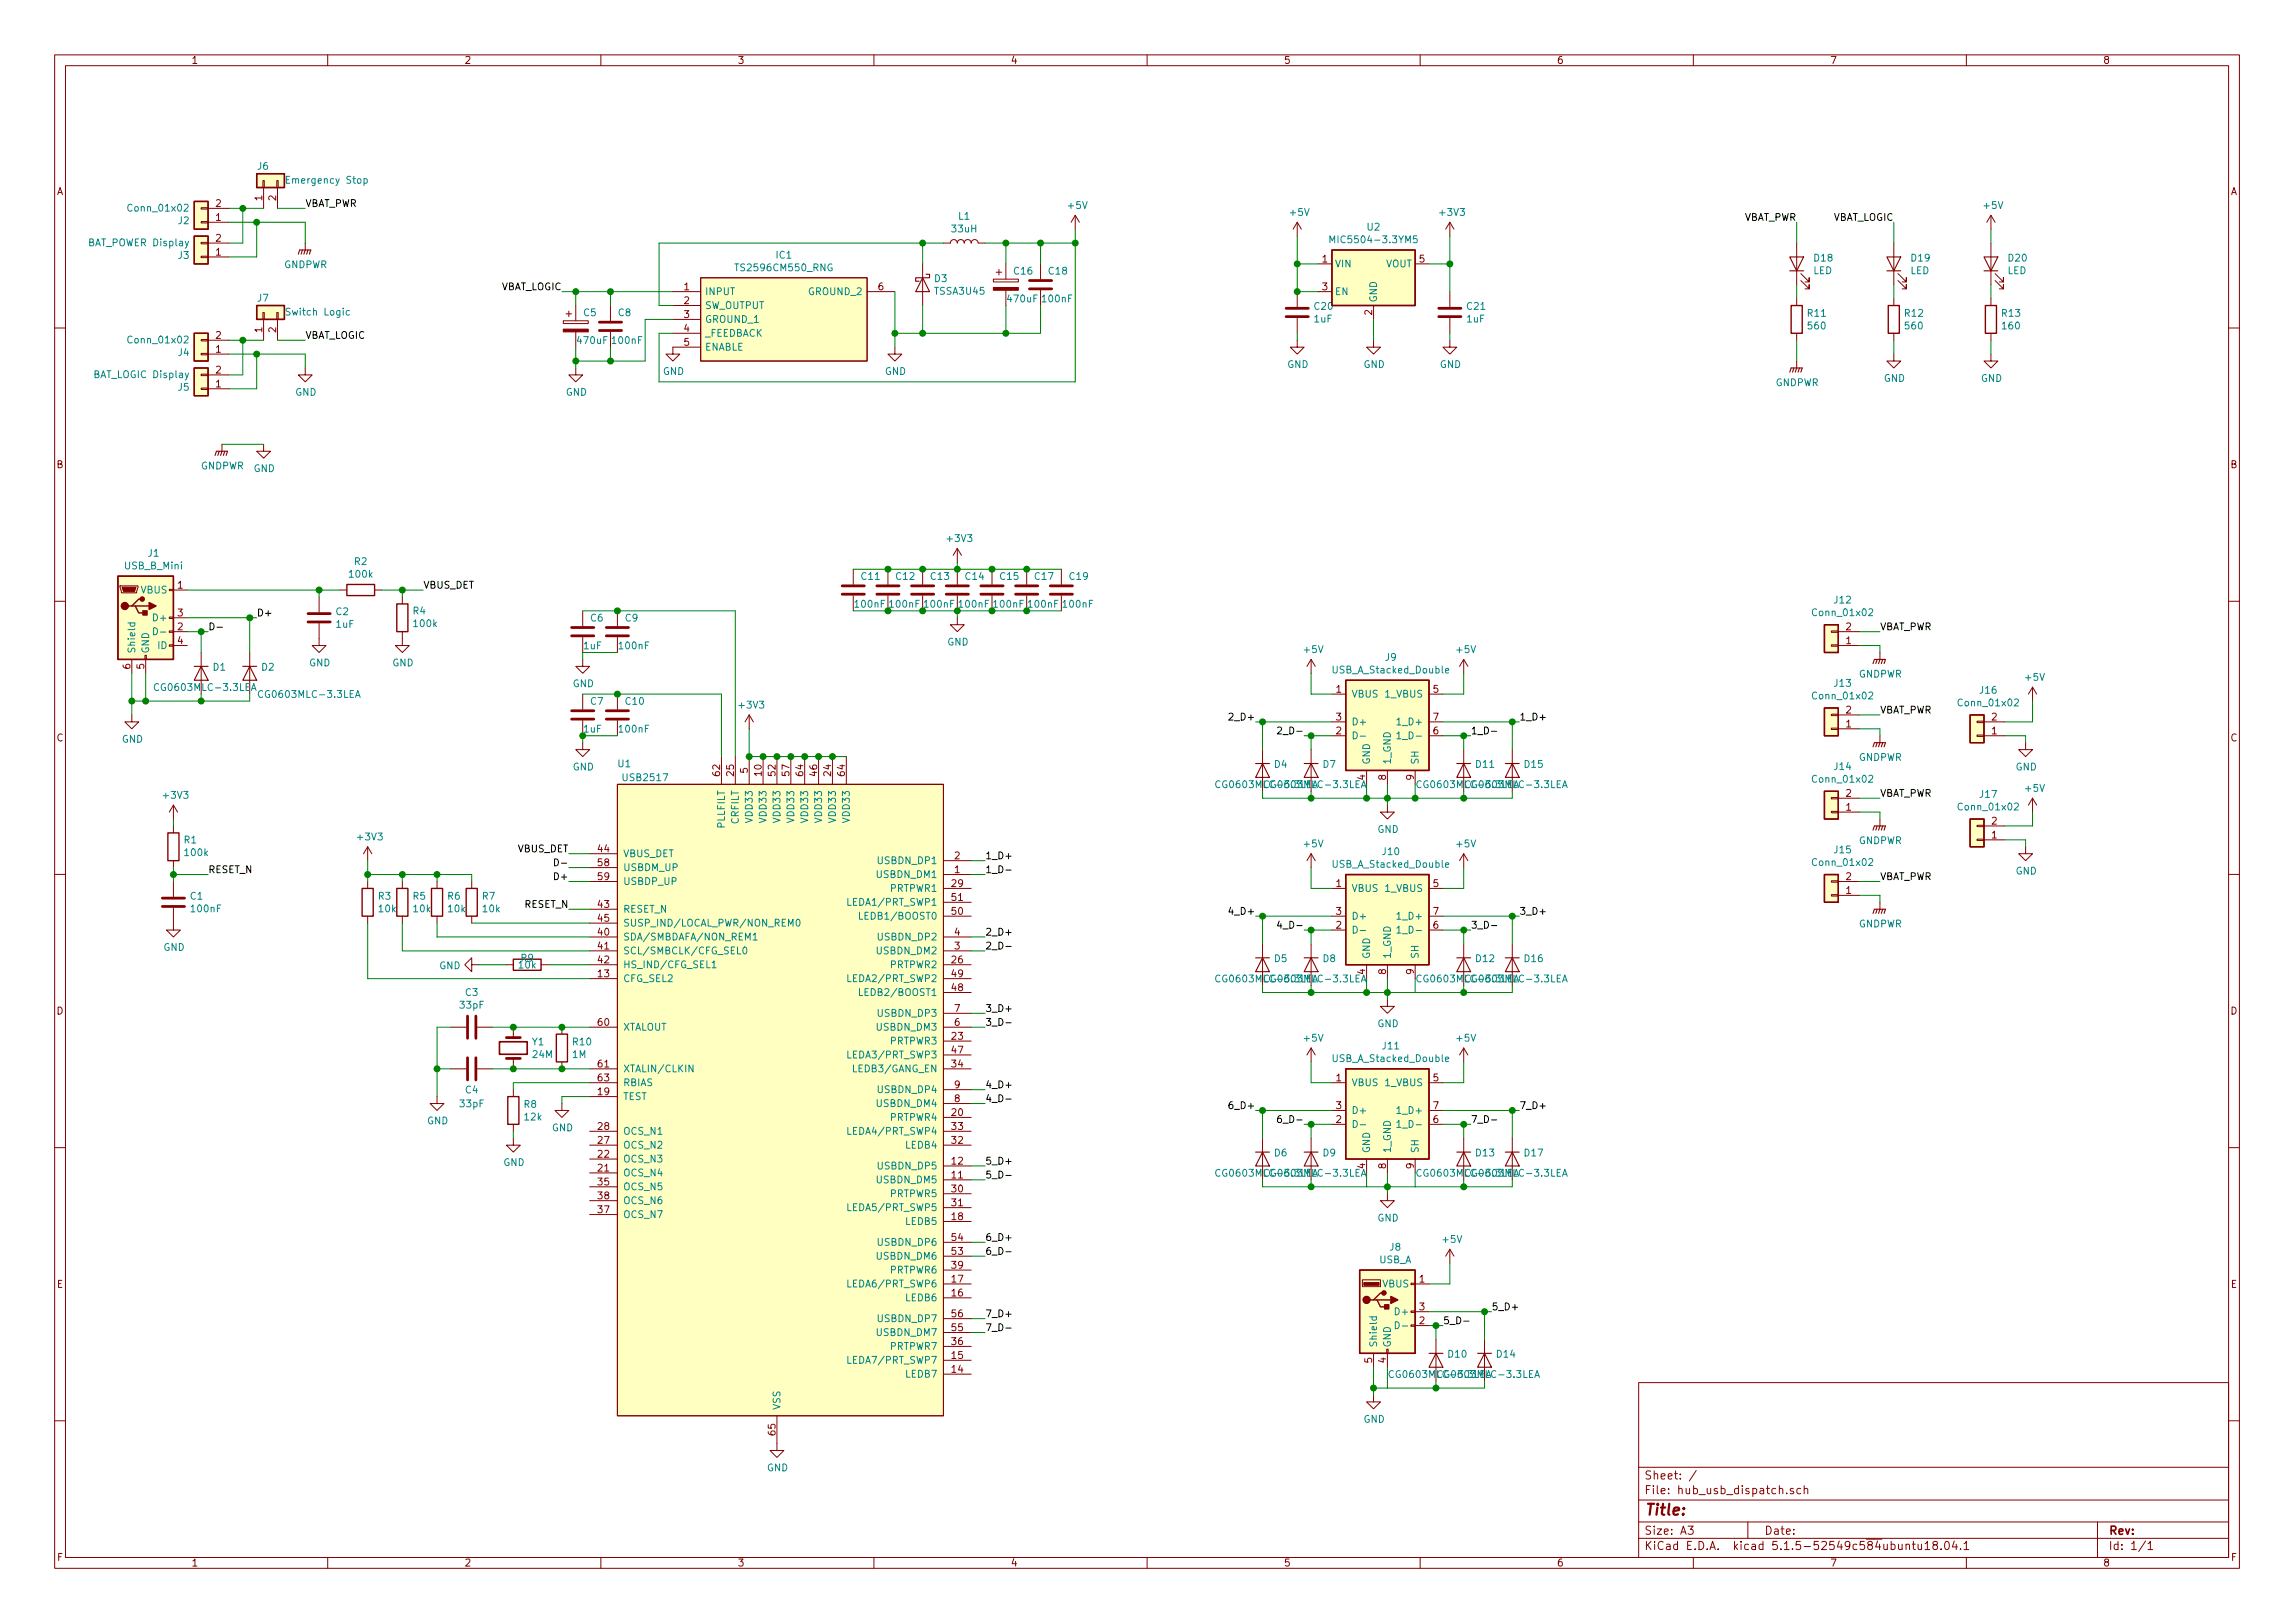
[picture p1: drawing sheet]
<svg xmlns="http://www.w3.org/2000/svg" width="420mm" height="297mm" viewBox="0 0 420 297" stroke-linecap="round" stroke-linejoin="round" font-family="sans-serif">
<defs><g id="words">
<text font-size="2.8" fill="#840000" x="301" y="277.3">Title:</text>
<g font-size="2.1" fill="#840000">
<text x="301" y="273.5">File: hub_usb_dispatch.sch</text>
<text x="301" y="270.8">Sheet: /</text>
<text x="301" y="280.9">Size: A3</text>
<text x="323" y="280.9">Date:</text>
<text x="386" y="280.9">Rev:</text>
<text x="301" y="283.7">KiCad E.D.A. kicad 5.1.5-52549c584ubuntu18.04.1</text>
<text x="386" y="283.7">Id: 1/1</text>
</g>
<g font-size="1.8" fill="#840000">
<text x="35" y="11.7">1</text>
<text x="85" y="11.7">2</text>
<text x="135" y="11.7">3</text>
<text x="185" y="11.7">4</text>
<text x="235" y="11.7">5</text>
<text x="285" y="11.7">6</text>
<text x="335" y="11.7">7</text>
<text x="385" y="11.7">8</text>
<text x="10.4" y="35.7">A</text>
<text x="408.4" y="35.7">A</text>
<text x="39.5" y="40.4">1</text>
<text x="39.5" y="37.9">2</text>
<text x="48" y="36.7" transform="rotate(-90 48 36.7)">1</text>
<text x="50.5" y="36.7" transform="rotate(-90 50.5 36.7)">2</text>
<text x="39.5" y="46.8">1</text>
<text x="39.5" y="44.2">2</text>
<text x="125.2" y="53.1">1</text>
<text x="160.8" y="53.1">6</text>
<text x="242.1" y="48">1</text>
<text x="242.1" y="53.1">3</text>
<text x="259.9" y="48">5</text>
<text x="125.2" y="55.7">2</text>
<text x="125.2" y="58.2">3</text>
<text x="251.2" y="57.7" transform="rotate(-90 251.2 57.7)">2</text>
<text x="39.5" y="64.6">1</text>
<text x="39.5" y="62">2</text>
<text x="48" y="60.8" transform="rotate(-90 48 60.8)">1</text>
<text x="50.5" y="60.8" transform="rotate(-90 50.5 60.8)">2</text>
<text x="125.2" y="60.7">4</text>
<text x="125.2" y="63.3">5</text>
<text x="39.5" y="70.9">1</text>
<text x="39.5" y="68.4">2</text>
<text x="10.4" y="85.7">B</text>
<text x="408.4" y="85.7">B</text>
<text x="32.5" y="107.7">1</text>
<text x="32.5" y="112.8">3</text>
<text x="32.5" y="115.4">2</text>
<text x="32.5" y="117.9">4</text>
<text x="338" y="117.9">1</text>
<text x="338" y="115.4">2</text>
<text x="23.9" y="122.4" transform="rotate(-90 23.9 122.4)">6</text>
<text x="26.4" y="122.4" transform="rotate(-90 26.4 122.4)">5</text>
<text x="244.6" y="126.8">1</text>
<text x="244.6" y="131.9">3</text>
<text x="262.4" y="126.8">5</text>
<text x="262.4" y="131.9">7</text>
<text x="338" y="130.6">2</text>
<text x="364.6" y="131.9">2</text>
<text x="10.4" y="135.7">C</text>
<text x="244.6" y="134.4">2</text>
<text x="262.4" y="134.4">6</text>
<text x="338" y="133.1">1</text>
<text x="364.6" y="134.4">1</text>
<text x="408.4" y="135.7">C</text>
<text x="131.8" y="142" transform="rotate(-90 131.8 142)">62</text>
<text x="134.4" y="142" transform="rotate(-90 134.4 142)">25</text>
<text x="136.9" y="141.5" transform="rotate(-90 136.9 141.5)">5</text>
<text x="139.4" y="142" transform="rotate(-90 139.4 142)">10</text>
<text x="142" y="142" transform="rotate(-90 142 142)">52</text>
<text x="144.5" y="142" transform="rotate(-90 144.5 142)">57</text>
<text x="147.1" y="142" transform="rotate(-90 147.1 142)">64</text>
<text x="149.6" y="142" transform="rotate(-90 149.6 142)">46</text>
<text x="152.1" y="142" transform="rotate(-90 152.1 142)">24</text>
<text x="154.7" y="142" transform="rotate(-90 154.7 142)">64</text>
<text x="249.9" y="142.8" transform="rotate(-90 249.9 142.8)">4</text>
<text x="253.7" y="142.8" transform="rotate(-90 253.7 142.8)">8</text>
<text x="258.8" y="142.8" transform="rotate(-90 258.8 142.8)">9</text>
<text x="338" y="148.4">1</text>
<text x="338" y="145.8">2</text>
<text x="109.5" y="156">44</text>
<text x="364.6" y="153.5">1</text>
<text x="364.6" y="150.9">2</text>
<text x="109.5" y="158.5">58</text>
<text x="109.5" y="161.1">59</text>
<text x="174.8" y="159.8">1</text>
<text x="174.8" y="157.3">2</text>
<text x="338" y="161.1">2</text>
<text x="109.5" y="166.2">43</text>
<text x="174.3" y="162.3">29</text>
<text x="174.3" y="167.4">50</text>
<text x="174.3" y="164.9">51</text>
<text x="244.6" y="162.3">1</text>
<text x="244.6" y="167.4">3</text>
<text x="262.4" y="162.3">5</text>
<text x="262.4" y="167.4">7</text>
<text x="338" y="163.6">1</text>
<text x="109.5" y="171.2">40</text>
<text x="109.5" y="173.8">41</text>
<text x="109.5" y="168.7">45</text>
<text x="174.8" y="173.8">3</text>
<text x="174.8" y="171.2">4</text>
<text x="244.6" y="170">2</text>
<text x="262.4" y="170">6</text>
<text x="109.5" y="178.9">13</text>
<text x="109.5" y="176.3">42</text>
<text x="174.3" y="176.3">26</text>
<text x="174.3" y="178.9">49</text>
<text x="249.9" y="178.3" transform="rotate(-90 249.9 178.3)">4</text>
<text x="253.7" y="178.3" transform="rotate(-90 253.7 178.3)">8</text>
<text x="258.8" y="178.3" transform="rotate(-90 258.8 178.3)">9</text>
<text x="10.4" y="185.7">D</text>
<text x="174.3" y="181.4">48</text>
<text x="174.8" y="185.2">7</text>
<text x="408.4" y="185.7">D</text>
<text x="109.5" y="187.7">60</text>
<text x="174.3" y="190.3">23</text>
<text x="174.8" y="187.7">6</text>
<text x="109.5" y="195.4">61</text>
<text x="109.5" y="197.9">63</text>
<text x="174.3" y="195.4">34</text>
<text x="174.3" y="192.8">47</text>
<text x="244.6" y="197.9">1</text>
<text x="262.4" y="197.9">5</text>
<text x="109.5" y="200.4">19</text>
<text x="174.8" y="201.7">8</text>
<text x="174.8" y="199.2">9</text>
<text x="244.6" y="203">3</text>
<text x="262.4" y="203">7</text>
<text x="109.5" y="209.3">27</text>
<text x="109.5" y="206.8">28</text>
<text x="174.3" y="204.3">20</text>
<text x="174.3" y="209.3">32</text>
<text x="174.3" y="206.8">33</text>
<text x="244.6" y="205.5">2</text>
<text x="262.4" y="205.5">6</text>
<text x="109.5" y="214.4">21</text>
<text x="109.5" y="211.9">22</text>
<text x="174.3" y="215.7">11</text>
<text x="174.3" y="213.1">12</text>
<text x="249.9" y="213.9" transform="rotate(-90 249.9 213.9)">4</text>
<text x="253.7" y="213.9" transform="rotate(-90 253.7 213.9)">8</text>
<text x="258.8" y="213.9" transform="rotate(-90 258.8 213.9)">9</text>
<text x="109.5" y="217">35</text>
<text x="109.5" y="219.5">38</text>
<text x="174.3" y="218.2">30</text>
<text x="174.3" y="220.8">31</text>
<text x="109.5" y="222">37</text>
<text x="174.3" y="223.3">18</text>
<text x="174.3" y="227.1">54</text>
<text x="174.3" y="232.2">39</text>
<text x="174.3" y="229.7">53</text>
<text x="10.4" y="235.7">E</text>
<text x="174.3" y="237.3">16</text>
<text x="174.3" y="234.7">17</text>
<text x="259.9" y="234.7">1</text>
<text x="259.9" y="239.8">3</text>
<text x="408.4" y="235.7">E</text>
<text x="174.3" y="243.6">55</text>
<text x="174.3" y="241.1">56</text>
<text x="259.9" y="242.4">2</text>
<text x="174.3" y="251.2">14</text>
<text x="174.3" y="248.7">15</text>
<text x="174.3" y="246.2">36</text>
<text x="251.2" y="249.4" transform="rotate(-90 251.2 249.4)">5</text>
<text x="253.7" y="249.4" transform="rotate(-90 253.7 249.4)">4</text>
<text x="142" y="262.6" transform="rotate(-90 142 262.6)">65</text>
<text x="10.5" y="285.7">F</text>
<text x="35" y="286.7">1</text>
<text x="85" y="286.7">2</text>
<text x="135" y="286.7">3</text>
<text x="185" y="286.7">4</text>
<text x="235" y="286.7">5</text>
<text x="285" y="286.7">6</text>
<text x="335" y="286.7">7</text>
<text x="385" y="286.7">8</text>
<text x="408.5" y="285.7">F</text>
</g>
<g font-size="1.8" fill="#008484">
<text x="47.2" y="31.1">J6</text>
<text x="52.8" y="33.6">Emergency Stop</text>
<text x="23.7" y="38.7">Conn_01x02</text>
<text x="32.7" y="41">J2</text>
<text x="175.5" y="40.2">L1</text>
<text x="195.6" y="38.2">+5V</text>
<text x="236.3" y="39.5">+5V</text>
<text x="263.7" y="39.5">+3V3</text>
<text x="363.3" y="38.2">+5V</text>
<text x="16.4" y="45.1">BAT_POWER Display</text>
<text x="32.7" y="47.4">J3</text>
<text x="142.1" y="47.3">IC1</text>
<text x="174.3" y="42.5">33uH</text>
<text x="244.5" y="44.5">MIC5504-3.3YM5</text>
<text x="250.3" y="42.2">U2</text>
<text x="332.2" y="47.9">D18</text>
<text x="350" y="47.9">D19</text>
<text x="367.7" y="47.9">D20</text>
<text x="52" y="49.1">GNDPWR</text>
<text x="135.1" y="49.6">TS2596CM550_RNG</text>
<text x="171.1" y="51.6">D3</text>
<text x="171.2" y="53.9">TSSA3U45</text>
<text x="185.7" y="50.3">C16</text>
<text x="192" y="50.3">C18</text>
<text x="244.3" y="48.9">VIN</text>
<text x="253.7" y="48.9">VOUT</text>
<text x="332" y="50.2">LED</text>
<text x="349.7" y="50.2">LED</text>
<text x="367.5" y="50.2">LED</text>
<text x="47.2" y="55.2">J7</text>
<text x="52.7" y="57.7">Switch Logic</text>
<text x="106.9" y="57.9">C5</text>
<text x="113.2" y="57.9">C8</text>
<text x="129" y="54">INPUT</text>
<text x="129" y="56.6">SW_OUTPUT</text>
<text x="129" y="59.1">GROUND_1</text>
<text x="148.2" y="54">GROUND_2</text>
<text x="184.6" y="55.3">470uF</text>
<text x="191" y="55.3">100nF</text>
<text x="240.6" y="59">1uF</text>
<text x="240.7" y="56.7">C20</text>
<text x="244.3" y="54">EN</text>
<text x="252.1" y="55.4" transform="rotate(-90 252.1 55.4)">GND</text>
<text x="268.6" y="59">1uF</text>
<text x="268.6" y="56.7">C21</text>
<text x="331" y="58">R11</text>
<text x="348.8" y="58">R12</text>
<text x="366.5" y="58">R13</text>
<text x="23.7" y="62.9">Conn_01x02</text>
<text x="32.7" y="65.2">J4</text>
<text x="105.9" y="63">470uF</text>
<text x="112.2" y="63">100nF</text>
<text x="129" y="61.6">_FEEDBACK</text>
<text x="129" y="64.2">ENABLE</text>
<text x="331.1" y="60.3">560</text>
<text x="348.9" y="60.3">560</text>
<text x="366.7" y="60.3">160</text>
<text x="17.4" y="69.2">BAT_LOGIC Display</text>
<text x="32.7" y="71.5">J5</text>
<text x="121.4" y="68.6">GND</text>
<text x="162" y="68.6">GND</text>
<text x="235.7" y="67.3">GND</text>
<text x="249.6" y="67.3">GND</text>
<text x="263.6" y="67.3">GND</text>
<text x="325" y="70.7">GNDPWR</text>
<text x="344.9" y="69.9">GND</text>
<text x="362.7" y="69.9">GND</text>
<text x="54.1" y="72.4">GND</text>
<text x="103.6" y="72.4">GND</text>
<text x="36.7" y="85.9">GNDPWR</text>
<text x="46.4" y="86.4">GND</text>
<text x="27.2" y="101.9">J1</text>
<text x="173.6" y="99.2">+3V3</text>
<text x="22.9" y="104.2">USB_B_Mini</text>
<text x="64.1" y="105.7">100k</text>
<text x="64.9" y="103.4">R2</text>
<text x="157.8" y="106.1">C11</text>
<text x="164.1" y="106.1">C12</text>
<text x="170.5" y="106.1">C13</text>
<text x="176.8" y="106.1">C14</text>
<text x="183.2" y="106.1">C15</text>
<text x="189.5" y="106.1">C17</text>
<text x="195.9" y="106.1">C19</text>
<text x="25.8" y="108.6">VBUS</text>
<text x="28.4" y="113.7">D+</text>
<text x="61.5" y="112.6">C2</text>
<text x="75.6" y="112.5">R4</text>
<text x="108.2" y="113.8">C6</text>
<text x="114.5" y="113.8">C9</text>
<text x="156.7" y="111.2">100nF</text>
<text x="163" y="111.2">100nF</text>
<text x="169.4" y="111.2">100nF</text>
<text x="175.7" y="111.2">100nF</text>
<text x="182.1" y="111.2">100nF</text>
<text x="188.4" y="111.2">100nF</text>
<text x="194.8" y="111.2">100nF</text>
<text x="332.1" y="112.8">Conn_01x02</text>
<text x="335.9" y="110.5">J12</text>
<text x="24.8" y="119.7" transform="rotate(-90 24.8 119.7)">Shield</text>
<text x="27.3" y="119.7" transform="rotate(-90 27.3 119.7)">GND</text>
<text x="29" y="118.8">ID</text>
<text x="61.6" y="114.9">1uF</text>
<text x="75.9" y="114.8">100k</text>
<text x="106.9" y="118.8">1uF</text>
<text x="113.5" y="118.8">100nF</text>
<text x="173.4" y="118.1">GND</text>
<text x="238.8" y="119.5">+5V</text>
<text x="266.8" y="119.5">+5V</text>
<text x="39" y="122.7">D1</text>
<text x="47.9" y="122.7">D2</text>
<text x="56.6" y="122">GND</text>
<text x="71.8" y="122">GND</text>
<text x="104.9" y="125.8">GND</text>
<text x="244.3" y="123.3">USB_A_Stacked_Double</text>
<text x="253.7" y="120.9">J9</text>
<text x="335.9" y="125.7">J13</text>
<text x="340.3" y="124">GNDPWR</text>
<text x="370.9" y="124.6">+5V</text>
<text x="29" y="126.5">CG0603MLC-3.3LEA</text>
<text x="48.1" y="127.7">CG0603MLC-3.3LEA</text>
<text x="108.2" y="129">C7</text>
<text x="114.6" y="129">C10</text>
<text x="135.5" y="129.7">+3V3</text>
<text x="247.4" y="127.7">VBUS</text>
<text x="253.7" y="127.7">1_VBUS</text>
<text x="332.1" y="128">Conn_01x02</text>
<text x="358.8" y="129.3">Conn_01x02</text>
<text x="362.5" y="127">J16</text>
<text x="22.3" y="135.9">GND</text>
<text x="106.9" y="134.1">1uF</text>
<text x="113.5" y="134.1">100nF</text>
<text x="247.4" y="132.8">D+</text>
<text x="256.3" y="132.8">1_D+</text>
<text x="256.8" y="135.3">1_D-</text>
<text x="104.9" y="141">GND</text>
<text x="113.2" y="140.4">U1</text>
<text x="114.3" y="143">USB2517</text>
<text x="233.3" y="140.5">D4</text>
<text x="242.2" y="140.5">D7</text>
<text x="250.8" y="140" transform="rotate(-90 250.8 140)">GND</text>
<text x="254.6" y="140" transform="rotate(-90 254.6 140)">1_GND</text>
<text x="259.7" y="140" transform="rotate(-90 259.7 140)">SH</text>
<text x="270.3" y="140.5">D11</text>
<text x="279.1" y="140.5">D15</text>
<text x="332.1" y="143.2">Conn_01x02</text>
<text x="335.9" y="140.9">J14</text>
<text x="340.3" y="139.3">GNDPWR</text>
<text x="369" y="141">GND</text>
<text x="30" y="146.2">+3V3</text>
<text x="223.3" y="144.2">CG0603MLC-3.3LEA</text>
<text x="232.2" y="144.2">CG0603MLC-3.3LEA</text>
<text x="260.2" y="144.2">CG0603MLC-3.3LEA</text>
<text x="269.1" y="144.2">CG0603MLC-3.3LEA</text>
<text x="358.8" y="148.3">Conn_01x02</text>
<text x="362.5" y="146">J17</text>
<text x="370.9" y="144.9">+5V</text>
<text x="33.7" y="154.4">R1</text>
<text x="65.6" y="153.8">+3V3</text>
<text x="132.7" y="151.6" transform="rotate(-90 132.7 151.6)">PLLFILT</text>
<text x="135.3" y="150.9" transform="rotate(-90 135.3 150.9)">CRFILT</text>
<text x="137.8" y="150.3" transform="rotate(-90 137.8 150.3)">VDD33</text>
<text x="140.3" y="150.3" transform="rotate(-90 140.3 150.3)">VDD33</text>
<text x="142.9" y="150.3" transform="rotate(-90 142.9 150.3)">VDD33</text>
<text x="145.4" y="150.3" transform="rotate(-90 145.4 150.3)">VDD33</text>
<text x="148" y="150.3" transform="rotate(-90 148 150.3)">VDD33</text>
<text x="150.5" y="150.3" transform="rotate(-90 150.5 150.3)">VDD33</text>
<text x="153" y="150.3" transform="rotate(-90 153 150.3)">VDD33</text>
<text x="155.6" y="150.3" transform="rotate(-90 155.6 150.3)">VDD33</text>
<text x="238.8" y="155.1">+5V</text>
<text x="252.2" y="152.4">GND</text>
<text x="266.8" y="155.1">+5V</text>
<text x="340.3" y="154.5">GNDPWR</text>
<text x="34" y="156.7">100k</text>
<text x="114" y="156.9">VBUS_DET</text>
<text x="114" y="159.4">USBDM_UP</text>
<text x="114" y="162">USBDP_UP</text>
<text x="160.7" y="160.7">USBDN_DM1</text>
<text x="161" y="158.2">USBDN_DP1</text>
<text x="244.3" y="158.8">USB_A_Stacked_Double</text>
<text x="253.2" y="156.5">J10</text>
<text x="332.1" y="158.5">Conn_01x02</text>
<text x="335.9" y="156.2">J15</text>
<text x="369" y="160.1">GND</text>
<text x="34.9" y="164.7">C1</text>
<text x="35.1" y="167">100nF</text>
<text x="69.3" y="164.7">R3</text>
<text x="69.4" y="167">10k</text>
<text x="75.6" y="164.7">R5</text>
<text x="75.8" y="167">10k</text>
<text x="82" y="164.7">R6</text>
<text x="82.1" y="167">10k</text>
<text x="88.3" y="164.7">R7</text>
<text x="88.5" y="167">10k</text>
<text x="114" y="167">RESET_N</text>
<text x="155.9" y="165.8">LEDA1/PRT_SWP1</text>
<text x="163.1" y="163.2">PRTPWR1</text>
<text x="247.4" y="163.2">VBUS</text>
<text x="253.7" y="163.2">1_VBUS</text>
<text x="114" y="172.1">SDA/SMBDAFA/NON_REM1</text>
<text x="114" y="169.6">SUSP_IND/LOCAL_PWR/NON_REM0</text>
<text x="158.1" y="168.3">LEDB1/BOOST0</text>
<text x="161" y="172.1">USBDN_DP2</text>
<text x="247.4" y="168.3">D+</text>
<text x="256.3" y="168.3">1_D+</text>
<text x="256.8" y="170.9">1_D-</text>
<text x="340.3" y="169.7">GNDPWR</text>
<text x="29.9" y="174">GND</text>
<text x="80.4" y="177.4">GND</text>
<text x="95" y="177.3">10k</text>
<text x="95.4" y="176">R9</text>
<text x="114" y="179.7">CFG_SEL2</text>
<text x="114" y="174.7">SCL/SMBCLK/CFG_SEL0</text>
<text x="114" y="177.2">HS_IND/CFG_SEL1</text>
<text x="155.9" y="179.7">LEDA2/PRT_SWP2</text>
<text x="160.7" y="174.7">USBDN_DM2</text>
<text x="163.1" y="177.2">PRTPWR2</text>
<text x="223.3" y="179.8">CG0603MLC-3.3LEA</text>
<text x="232.2" y="179.8">CG0603MLC-3.3LEA</text>
<text x="233.3" y="176.1">D5</text>
<text x="242.2" y="176.1">D8</text>
<text x="250.8" y="175.6" transform="rotate(-90 250.8 175.6)">GND</text>
<text x="254.6" y="175.6" transform="rotate(-90 254.6 175.6)">1_GND</text>
<text x="259.7" y="175.6" transform="rotate(-90 259.7 175.6)">SH</text>
<text x="260.2" y="179.8">CG0603MLC-3.3LEA</text>
<text x="269.1" y="179.8">CG0603MLC-3.3LEA</text>
<text x="270.3" y="176.1">D12</text>
<text x="279.1" y="176.1">D16</text>
<text x="84.3" y="184.6">33pF</text>
<text x="85.2" y="182.3">C3</text>
<text x="158.1" y="182.3">LEDB2/BOOST1</text>
<text x="97.5" y="191.3">Y1</text>
<text x="104.9" y="191.3">R10</text>
<text x="114" y="188.6">XTALOUT</text>
<text x="160.7" y="188.6">USBDN_DM3</text>
<text x="161" y="186.1">USBDN_DP3</text>
<text x="163.1" y="191.2">PRTPWR3</text>
<text x="238.8" y="190.6">+5V</text>
<text x="252.2" y="188">GND</text>
<text x="266.8" y="190.6">+5V</text>
<text x="97.6" y="193.6">24M</text>
<text x="104.8" y="193.6">1M</text>
<text x="114" y="196.3">XTALIN/CLKIN</text>
<text x="155.9" y="193.7">LEDA3/PRT_SWP3</text>
<text x="156.7" y="196.3">LEDB3/GANG_EN</text>
<text x="244.3" y="194.4">USB_A_Stacked_Double</text>
<text x="253.2" y="192.1">J11</text>
<text x="84.3" y="202.7">33pF</text>
<text x="85.2" y="200.1">C4</text>
<text x="96" y="202.8">R8</text>
<text x="114" y="201.3">TEST</text>
<text x="114" y="198.8">RBIAS</text>
<text x="160.7" y="202.6">USBDN_DM4</text>
<text x="161" y="200.1">USBDN_DP4</text>
<text x="247.4" y="198.8">VBUS</text>
<text x="247.4" y="203.9">D+</text>
<text x="253.7" y="198.8">1_VBUS</text>
<text x="256.3" y="203.9">1_D+</text>
<text x="78.2" y="205.8">GND</text>
<text x="96.1" y="205.1">12k</text>
<text x="101" y="207">GND</text>
<text x="114" y="207.7">OCS_N1</text>
<text x="155.9" y="207.7">LEDA4/PRT_SWP4</text>
<text x="163.1" y="205.1">PRTPWR4</text>
<text x="256.8" y="206.4">1_D-</text>
<text x="92.2" y="213.4">GND</text>
<text x="114" y="215.3">OCS_N4</text>
<text x="114" y="212.8">OCS_N3</text>
<text x="114" y="210.2">OCS_N2</text>
<text x="161" y="214">USBDN_DP5</text>
<text x="165.9" y="210.2">LEDB4</text>
<text x="223.3" y="215.4">CG0603MLC-3.3LEA</text>
<text x="232.2" y="215.4">CG0603MLC-3.3LEA</text>
<text x="233.3" y="211.6">D6</text>
<text x="242.2" y="211.6">D9</text>
<text x="250.8" y="211.1" transform="rotate(-90 250.8 211.1)">GND</text>
<text x="254.6" y="211.1" transform="rotate(-90 254.6 211.1)">1_GND</text>
<text x="259.7" y="211.1" transform="rotate(-90 259.7 211.1)">SH</text>
<text x="260.2" y="215.4">CG0603MLC-3.3LEA</text>
<text x="269.1" y="215.4">CG0603MLC-3.3LEA</text>
<text x="270.3" y="211.6">D13</text>
<text x="279.1" y="211.6">D17</text>
<text x="114" y="217.8">OCS_N5</text>
<text x="114" y="220.4">OCS_N6</text>
<text x="155.9" y="221.7">LEDA5/PRT_SWP5</text>
<text x="160.7" y="216.6">USBDN_DM5</text>
<text x="163.1" y="219.1">PRTPWR5</text>
<text x="114" y="222.9">OCS_N7</text>
<text x="165.9" y="224.2">LEDB5</text>
<text x="252.2" y="223.6">GND</text>
<text x="264.2" y="227.5">+5V</text>
<text x="160.7" y="230.5">USBDN_DM6</text>
<text x="161" y="228">USBDN_DP6</text>
<text x="163.1" y="233.1">PRTPWR6</text>
<text x="252.5" y="231.2">USB_A</text>
<text x="254.5" y="228.9">J8</text>
<text x="155.9" y="235.6">LEDA6/PRT_SWP6</text>
<text x="165.9" y="238.2">LEDB6</text>
<text x="253.2" y="235.6">VBUS</text>
<text x="160.7" y="244.5">USBDN_DM7</text>
<text x="161" y="242">USBDN_DP7</text>
<text x="255.8" y="240.7">D+</text>
<text x="155.9" y="249.6">LEDA7/PRT_SWP7</text>
<text x="163.1" y="247.1">PRTPWR7</text>
<text x="252.1" y="246.7" transform="rotate(-90 252.1 246.7)">Shield</text>
<text x="254.6" y="246.7" transform="rotate(-90 254.6 246.7)">GND</text>
<text x="265.2" y="248.5">D10</text>
<text x="274.1" y="248.5">D14</text>
<text x="165.9" y="252.1">LEDB7</text>
<text x="255.1" y="252.2">CG0603MLC-3.3LEA</text>
<text x="264" y="252.2">CG0603MLC-3.3LEA</text>
<text x="142.9" y="258.1" transform="rotate(-90 142.9 258.1)">VSS</text>
<text x="249.6" y="260.4">GND</text>
<text x="140.4" y="269.3">GND</text>
</g>
<g font-size="1.8">
<text x="55.9" y="37.9">VBAT_PWR</text>
<text x="319" y="40.4">VBAT_PWR</text>
<text x="335.3" y="40.4">VBAT_LOGIC</text>
<text x="91.5" y="53.1">VBAT_LOGIC</text>
<text x="55.9" y="62">VBAT_LOGIC</text>
<text x="77.5" y="107.7">VBUS_DET</text>
<text x="47" y="112.8">D+</text>
<text x="344.2" y="115.4">VBAT_PWR</text>
<text x="225.6" y="131.9">2_D+</text>
<text x="278.1" y="131.9">1_D+</text>
<text x="344.2" y="130.6">VBAT_PWR</text>
<text x="234.9" y="134.4">2_D-</text>
<text x="269.2" y="134.4">1_D-</text>
<text x="344.2" y="145.8">VBAT_PWR</text>
<text x="94.7" y="156">VBUS_DET</text>
<text x="38.1" y="159.8">RESET_N</text>
<text x="101.8" y="161.1">D+</text>
<text x="180.3" y="159.8">1_D-</text>
<text x="180.3" y="157.3">1_D+</text>
<text x="344.2" y="161.1">VBAT_PWR</text>
<text x="96" y="166.2">RESET_N</text>
<text x="225.6" y="167.4">4_D+</text>
<text x="278.1" y="167.4">3_D+</text>
<text x="180.3" y="171.2">2_D+</text>
<text x="180.3" y="173.8">2_D-</text>
<text x="234.9" y="170">4_D-</text>
<text x="269.2" y="170">3_D-</text>
<text x="180.3" y="185.2">3_D+</text>
<text x="180.3" y="187.7">3_D-</text>
<text x="180.3" y="199.2">4_D+</text>
<text x="180.3" y="201.7">4_D-</text>
<text x="225.6" y="203">6_D+</text>
<text x="278.1" y="203">7_D+</text>
<text x="234.9" y="205.5">6_D-</text>
<text x="269.2" y="205.5">7_D-</text>
<text x="180.3" y="213.1">5_D+</text>
<text x="180.3" y="215.7">5_D-</text>
<text x="180.3" y="227.1">6_D+</text>
<text x="180.3" y="229.7">6_D-</text>
<text x="273" y="239.8">5_D+</text>
<text x="180.3" y="241.1">7_D+</text>
<text x="180.3" y="243.6">7_D-</text>
<text x="264.2" y="242.4">5_D-</text>
</g>
</g></defs>
<g fill="none" stroke="#840000" stroke-width=".18">
<path d="M10 10h400v277h-400zM12 12h396v273.1h-396zM60 10v2M110 10v2M160 10v2M210 10v2M260 10v2M310 10v2M360 10v2M36.8 38h1.3v.3h-1.3zM38.1 38.1h3.8M48.1 33.1h.3v1.2h-.3z"/>
<path d="M48.3 34.3v3.8M50.7 33.1h.2v1.2h-.2zM50.8 34.3v3.8M196.8 39.4l-.7 1.3M196.8 39.4v2.5M196.8 39.4l.8 1.3M364.5 39.4v2.5M364.5 39.4l-.8 1.3M364.5 39.4l.8 1.3M36.8 40.5h1.3v.3h-1.3zM36.8 44.4h1.3v.2h-1.3zM36.8 46.9h1.3v.3h-1.3z"/>
<path d="M38.1 40.7h3.8M38.1 47h3.8M38.1 44.5h3.8M48.1 57.2h.3v1.3h-.3zM48.3 58.5v3.8M50.7 57.2h.2v1.3h-.2zM50.8 58.5v3.8M55.9 44.5v1.3M103.1 58.7h4.6v.5h-4.6zM103.6 57.4h1M104.1 56.9v1M105.4 55.9v2.8"/>
<path d="M111.8 55.9v2.8M123.2 53.4h5.1M123.2 55.9h5.1M123.2 58.5h5.1M128.3 50.8h30.4v15.3h-30.4zM158.7 53.4h5.1M168.9 48.3v7.6M172.7 44.5h1.3a.63 .63 0 0 1 .6-.6 .63 .63 0 0 1 .7 .6 .63 .63 0 0 1 .6-.6 .63 .63 0 0 1 .6 .6 .63 .63 0 0 1 .7-.6 .63 .63 0 0 1 .6 .6 .63 .63 0 0 1 .6-.6 .63 .63 0 0 1 .7 .6h1.2M181.9 51.1h4.5v.5h-4.5zM182.4 49.8h1M182.9 49.3v1M184.1 48.3v2.8"/>
<path d="M184.1 53.1v2.8M190.5 48.3v2.8M190.5 53.1v2.8M237.5 40.7v2.5M237.5 53.4v2.8M237.5 58.2v2.8M237.5 40.7l-.8 1.2M237.5 40.7l.8 1.2M241.3 53.4h2.5M241.3 48.3h2.5M251.5 55.9v2.6M259.1 48.3h2.5"/>
<path d="M265.4 40.7v2.5M265.4 53.4v2.8M265.4 58.2v2.8M265.4 40.7l-.7 1.2M265.4 40.7l.8 1.2M328.9 44.5v7.6M328.9 54.6v1.3M329.7 51.3l1.5 1.6v-.8v.8h-.7M329.7 50.1l1.5 1.5v-.8v.8h-.7M346.7 44.5v7.6M346.7 54.6v1.3M347.5 51.3l1.5 1.6v-.8v.8h-.8"/>
<path d="M347.5 50.1l1.5 1.5v-.8v.8h-.8M364.5 44.5v7.6M364.5 54.6v1.3M365.3 51.3l1.5 1.6v-.8v.8h-.8M365.3 50.1l1.5 1.5v-.8v.8h-.8M10 60h2M36.8 62.1h1.3v.3h-1.3zM36.8 64.7h1.3v.2h-1.3zM36.8 68.5h1.3v.2h-1.3zM36.8 71h1.3v.3h-1.3zM38.1 64.8h3.8M38.1 62.3h3.8"/>
<path d="M38.1 71.2h3.8M38.1 68.6h3.8M55.9 67.3v1.3h1.2l-1.2 1.3-1.3-1.3h1.3M105.4 67.3v1.3h1.3l-1.3 1.3-1.3-1.3h1.3M105.4 60.7v2.8M111.8 60.7v2.8M123.2 61h5.1M128.3 63.5h-5.1v1.3h1.3l-1.3 1.3-1.3-1.3h1.3M163.8 63.5v1.3h1.3l-1.3 1.3-1.2-1.3h1.2M237.5 62.3v1.2h1.3l-1.3 1.3-1.3-1.3h1.3M251.5 62.3v1.2h1.2l-1.2 1.3-1.3-1.3h1.3M265.4 62.3v1.2h1.3l-1.3 1.3-1.2-1.3h1.2"/>
<path d="M328.9 61v1.3M328.9 66.1v1.2M346.7 64.8v1.3h1.3l-1.3 1.2-1.3-1.2h1.3M346.7 61v1.3M364.5 64.8v1.3h1.3l-1.3 1.2-1.3-1.2h1.3M364.5 61v1.3M408 60h2M40.6 81.3v1.3M48.3 81.3v1.3h1.2l-1.2 1.3-1.3-1.3h1.3M10 110h2M22 107.2h3.3v.3l-.3 1h-2.8zM26.5 119.9h.3v.8h-.3z"/>
<path d="M31 118h.7v.3h-.7zM31 115.5h.7v.2h-.7zM31 112.9h.7v.3h-.7zM31 107.9h.7v.2h-.7zM31.7 118.1h2.6M31.7 115.6h2.6M31.7 108h2.6M31.7 113.1h2.6M36.8 119.4v7.6M45.7 119.4v7.6M58.4 114.1v4h1.3l-1.3 1.3-1.3-1.3h1.3M58.4 109.3v2.8"/>
<path d="M62.2 108h1.3M68.6 108h1.2M73.7 115.6v2.5h1.2l-1.2 1.3-1.3-1.3h1.3M73.7 109.3v1.2M106.7 111.8v2.8M106.7 116.6v2.8M113 111.8v2.8M113 116.6v2.8M156.2 104.2v2.8M156.2 109v2.8M162.6 104.2v2.8M162.6 109v2.8"/>
<path d="M168.9 104.2v2.8M168.9 109v2.8M175.3 113.1v1.2h1.2l-1.2 1.3-1.3-1.3h1.3M175.3 100.4l-.8 1.2M175.3 100.4v2.5M175.3 104.2v2.8M175.3 109v2.8M175.3 100.4l.7 1.2M181.6 104.2v2.8M181.6 109v2.8M188 104.2v2.8M188 109v2.8"/>
<path d="M194.3 104.2v2.8M194.3 109v2.8M335.3 115.5h1.2v.2h-1.2zM335.3 118h1.2v.3h-1.2zM336.5 118.1h3.9M336.5 115.6h3.9M344.2 119.4v1.3M408 110h2M24.1 130.8v1.3h1.3l-1.3 1.3-1.2-1.3h1.2M24.1 120.7v2.5M26.7 120.7v2.5M106.7 135.9v1.3h1.2l-1.2 1.3-1.3-1.3h1.3"/>
<path d="M106.7 120.7v1.3h1.2l-1.2 1.2-1.3-1.2h1.3M106.7 127v2.8M106.7 131.9v2.8M113 127v2.8M113 131.9v2.8M132.1 138.5v5M134.6 138.5v5M137.2 130.8v2.6M137.2 138.5v5M137.2 130.8l-.8 1.3M137.2 130.8l.7 1.3M139.7 138.5v5"/>
<path d="M142.2 138.5v5M144.8 138.5v5M147.3 138.5v5M149.9 138.5v5M152.4 138.5v5M154.9 138.5v5M231.1 137.2v7.6M240 120.7v2.5M240 137.2v7.6M240 120.7l-.7 1.3M240 120.7l.8 1.3M243.8 134.7h2.6"/>
<path d="M243.8 132.1h2.6M243.8 127h2.6M261.6 134.7h2.6M261.6 132.1h2.6M261.6 127h2.6M268 120.7v2.5M268 137.2v7.6M268 120.7l-.8 1.3M268 120.7l.7 1.3M276.9 137.2v7.6M335.3 130.7h1.2v.3h-1.2zM335.3 133.3h1.2v.2h-1.2z"/>
<path d="M336.5 133.4h3.9M336.5 130.8h3.9M344.2 134.7v1.2M361.9 132h1.3v.2h-1.3zM361.9 134.5h1.3v.3h-1.3zM363.2 134.7h3.8M363.2 132.1h3.8M370.8 135.9v1.3h1.3l-1.3 1.3-1.2-1.3h1.2M372.1 125.8v2.5M372.1 125.8l-.8 1.2M372.1 125.8l.8 1.2M31.7 147.4v2.5"/>
<path d="M31.7 151.2v1.2M31.7 157.5v1.3M31.7 147.4l-.7 1.2M31.7 147.4l.8 1.2M67.3 155l-.8 1.2M67.3 155v2.5M67.3 155l.8 1.2M107.9 156.2h5.1M107.9 158.8h5.1M113 143.5h59.7v115.6h-59.7zM172.7 157.5h5.1M240 156.2v2.6"/>
<path d="M240 156.2l-.7 1.3M240 156.2l.8 1.3M250.2 141v2.5M254 147.4v1.2h1.3l-1.3 1.3-1.3-1.3h1.3M254 141v2.5M259.1 141v2.5M268 156.2v2.6M268 156.2l-.8 1.3M268 156.2l.7 1.3M335.3 146h1.2v.2h-1.2zM335.3 148.5h1.2v.3h-1.2zM336.5 148.6h3.9"/>
<path d="M336.5 146.1h3.9M344.2 149.9v1.3M361.9 151h1.3v.3h-1.3zM361.9 153.6h1.3v.2h-1.3zM363.2 153.7h3.8M363.2 151.2h3.8M370.8 155v1.2h1.3l-1.3 1.3-1.2-1.3h1.2M372.1 146.1l-.8 1.3M372.1 146.1v2.5M372.1 146.1l.8 1.3M10 160h2M31.7 166.2v4h1.3l-1.3 1.3-1.2-1.3h1.2"/>
<path d="M31.7 161.3v2.8M67.3 161.3v1.3M67.3 167.7v1.2M73.7 161.3v1.3M73.7 167.7v1.2M80 161.3v1.3M80 167.7v1.2M86.4 176.6v-1.3l-1.3 1.3 1.3 1.2v-1.2h1.2M86.4 161.3v1.3M86.4 167.7v1.2M92.7 176.6h1.3M99.1 176.6h1.2"/>
<path d="M107.9 176.6h5.1M107.9 161.3h5.1M107.9 179.1h5.1M107.9 174h5.1M107.9 171.5h5.1M107.9 166.4h5.1M107.9 168.9h5.1M172.7 160.1h5.1M172.7 176.6h5.1M172.7 162.6h5.1M172.7 167.7h5.1M172.7 179.1h5.1"/>
<path d="M172.7 174h5.1M172.7 171.5h5.1M172.7 165.1h5.1M231.1 172.8v7.6M240 172.8v7.6M243.8 162.6h2.6M243.8 170.2h2.6M243.8 167.7h2.6M250.2 176.6v2.5M254 176.6v2.5M259.1 176.6v2.5M261.6 162.6h2.6"/>
<path d="M261.6 170.2h2.6M261.6 167.7h2.6M268 172.8v7.6M276.9 172.8v7.6M335.3 161.2h1.2v.3h-1.2zM335.3 163.7h1.2v.3h-1.2zM336.5 163.9h3.9M336.5 161.3h3.9M344.2 165.1v1.3M408 160h2M82.5 195.6h2.8M82.5 188h2.8"/>
<path d="M87.4 195.6h2.8M87.4 188h2.8M94 188v1.9M94 193.7v1.9M94 199.4v1.3M102.9 188v1.3M102.9 194.3v1.3M107.9 198.2h5.1M107.9 195.6h5.1M107.9 188h5.1M172.7 190.5h5.1M172.7 195.6h5.1"/>
<path d="M172.7 193.1h5.1M172.7 181.6h5.1M172.7 188h5.1M172.7 185.5h5.1M172.7 199.4h5.1M240 191.8v2.5M240 191.8l-.7 1.3M240 191.8l.8 1.3M243.8 198.2h2.6M254 182.9v1.3h1.3l-1.3 1.3-1.3-1.3h1.3M261.6 198.2h2.6M268 191.8v2.5"/>
<path d="M268 191.8l-.8 1.3M268 191.8l.7 1.3M10 210h2M80 200.7v1.3h1.3l-1.3 1.2-1.3-1.2h1.3M94 208.3v1.3h1.2l-1.2 1.3-1.3-1.3h1.3M94 205.8v1.2M102.9 202v1.2h1.2l-1.2 1.3-1.3-1.3h1.3M107.9 200.7h5.1M107.9 214.7h5.1M107.9 212.1h5.1M107.9 209.6h5.1M107.9 207h5.1"/>
<path d="M107.9 217.2h5.1M107.9 219.7h5.1M172.7 215.9h5.1M172.7 213.4h5.1M172.7 204.5h5.1M172.7 209.6h5.1M172.7 207h5.1M172.7 218.5h5.1M172.7 202h5.1M231.1 208.3v7.6M240 208.3v7.6M243.8 205.8h2.6"/>
<path d="M243.8 203.2h2.6M250.2 212.1v2.6M254 218.5v1.2h1.3l-1.3 1.3-1.3-1.3h1.3M254 212.1v2.6M259.1 212.1v2.6M261.6 205.8h2.6M261.6 203.2h2.6M268 208.3v7.6M276.9 208.3v7.6M408 210h2M107.9 222.3h5.1M172.7 235h5.1"/>
<path d="M172.7 237.5h5.1M172.7 223.6h5.1M172.7 221h5.1M172.7 232.4h5.1M172.7 229.9h5.1M172.7 227.4h5.1M249.4 234.2h3.3v1.3h-3.3zM258.3 239.9h.8v.3h-.8zM258.3 234.9h.8v.2h-.8zM259.1 235h2.5M265.4 228.6l-.7 1.3M265.4 228.6v2.6"/>
<path d="M265.4 228.6l.8 1.3M142.2 259.1v6.4h1.3l-1.3 1.2-1.2-1.2h1.2M172.7 251.5h5.1M172.7 249h5.1M172.7 246.4h5.1M172.7 243.9h5.1M172.7 241.3h5.1M251.5 255.3v1.3h1.2l-1.2 1.2-1.3-1.2h1.3M251.5 247.7v2.5M253.9 246.9h.2v.8h-.2zM254 247.7v2.5M258.3 242.5h.8v.2h-.8z"/>
<path d="M259.1 242.6h2.5M259.1 240.1h2.5M262.9 245.1v7.7M271.8 245.1v7.7M300 253h108v32.1h-108zM10 260h2M300 278.5h108M300 274.5h108M300 268.5h108M309 279.3h1l-.5 .6 .4 .1v.7l-.2 .1-.7-.1M310.5 269.1l-1.2 2M320 278.5v3"/>
<path d="M327.1 273.3v.1M328.3 272.5a.37 .37 0 0 0-.6 .1l.1 .2 .5 .2 .1 .1-.2 .3-.5-.1M329.7 272.5l-.5-.1-.2 .3v.6l.2 .1 .5-.1M330.3 272.5h.1a.37 .37 0 0 1 .6 .1v.8M330.3 271.9v1.5M384 278.5v6.6M408 260h2M60 285.1v1.9M110 285.1v1.9M160 285.1v1.9M210 285.1v1.9M260 285.1v1.9"/>
<path d="M300 281.5h108M310 285.1v1.9M348.9 282.7l.2-.1 .4 .1 .1 .9M350.1 282.6h.5M350.3 282.1v1.3l.3 .2M351.2 282.6v.9l.4 .1 .2-.1M351.8 282.6v1M352.4 282.5l.5-.4v1.5M352.4 283.6h.9M354.2 282.7l-.3-.1v-.3l.3-.2 .4 .1 .1 .2-.1 .3-.6 .1-.1 .2v.5l.3 .1 .4-.1 .1-.2v-.3l-.3-.3M355.4 283.5v.1M356.1 282.3l.3-.2a.8 .8 0 0 1 .5 .8 .8 .8 0 0 1-.5 .7l-.3-.1-.1-.5z"/>
<path d="M357.8 282l-.4 1.1h1M358.1 282.6v1M358.9 283.5v.1M359.6 282.5l.4-.4v1.5M359.6 283.6h.8M360 285.1v1.9M392.8 282l-1.3 2M393.2 282.5l.5-.4v1.5M393.2 283.6h.9"/>
</g>
<g fill="#ffffc2" stroke="#ffffc2" stroke-width=".18">
<path d="M35.6 61h2.5v5.1h-2.5z"/>
<path d="M334 114.3h2.5v5.1h-2.5z"/>
<path d="M334 129.6h2.5v5.1h-2.5z"/>
<path d="M334 144.8h2.5v5.1h-2.5z"/>
<path d="M360.7 130.8h2.5v5.1h-2.5z"/>
<path d="M360.7 149.9h2.5v5.1h-2.5z"/>
<path d="M248.9 232.4h10.2v15.3h-10.2z"/>
<path d="M246.4 160.1h15.2v16.5h-15.2z"/>
<path d="M246.4 195.6h15.2v16.5h-15.2z"/>
<path d="M35.6 36.9h2.5v5h-2.5z"/>
<path d="M334 160.1h2.5v5h-2.5z"/>
<path d="M246.4 124.5h15.2v16.5h-15.2z"/>
<path d="M128.3 50.8h30.4v15.3h-30.4z"/>
<path d="M47 55.9h5.1v2.6h-5.1z"/>
<path d="M47 31.8h5.1v2.5h-5.1z"/>
<path d="M35.6 43.2h2.5v5.1h-2.5z"/>
<path d="M35.6 67.3h2.5v5.1h-2.5z"/>
<path d="M113 143.5h59.7v115.6h-59.7z"/>
<path d="M21.6 105.4h10.1v15.3h-10.1z"/>
<path d="M243.8 45.8h15.3v10.1h-15.3z"/>
</g>
<g fill="none" stroke="#840000" stroke-width=".25">
<path d="M35.6 36.9h2.5v5h-2.5zM47 31.8h5.1v2.5h-5.1zM35.6 43.2h2.5v5.1h-2.5zM47 55.9h5.1v2.6h-5.1zM243.8 45.8h15.3v10.1h-15.3zM327.9 55.9h2v5.1h-2zM345.7 55.9h2v5.1h-2zM363.5 55.9h2v5.1h-2zM35.6 61h2.5v5.1h-2.5zM35.6 67.3h2.5v5.1h-2.5zM21.6 105.4h10.1v15.3h-10.1zM24.1 110.9h.7l.6 1.3h1.3"/>
<path d="M24.8 110.9h2.5M26 109.6h-.6l-1.3 1.3h-.6M63.5 107h5.1v2h-5.1zM72.6 110.5h2.1v5.1h-2.1zM334 114.3h2.5v5.1h-2.5zM246.4 124.5h15.2v16.5h-15.2zM334 129.6h2.5v5.1h-2.5zM360.7 130.8h2.5v5.1h-2.5zM30.7 152.4h2.1v5.1h-2.1zM334 144.8h2.5v5.1h-2.5zM360.7 149.9h2.5v5.1h-2.5zM66.3 162.6h2v5.1h-2z"/>
<path d="M72.6 162.6h2.1v5.1h-2.1zM79 162.6h2v5.1h-2zM85.3 162.6h2.1v5.1h-2.1zM94 175.6h5.1v2h-5.1zM246.4 160.1h15.2v16.5h-15.2zM334 160.1h2.5v5h-2.5zM101.9 189.3h2v5h-2zM246.4 195.6h15.2v16.5h-15.2zM93 200.7h2v5.1h-2zM248.9 232.4h10.2v15.3h-10.2zM251.5 237.9h.6l.6 1.3h1.3M252.1 237.9h2.5"/>
<path d="M253.4 236.6h-.7l-1.2 1.3h-.7"/>
</g>
<g fill="none" stroke="#008484" stroke-width=".18">
<path d="M33.7 37.5l.5-.1 .2 .3v.2l-.7 .7h.7M66.6 32.8l.4-.1 .2 .2-.1 .6h-.5M66.6 32.7v1.3M34.5 44.2l-.4 1.1-.2 .1M64 56.9l-.4-.1-.2 .3 .1 .5h.5M243.5 44.4v-1.2l.4 .9 .4-.9v1.2M259.4 43.2h-.6l-.1 .6 .2-.2 .5 .2v.5l-.2 .1-.5-.1M33.7 61.6l.5-.1 .2 .4v.2l-.7 .7h.7M34.5 68.3l-.4 1.1-.2 .2M23.4 114h1.3M23.9 114v.4l.2 .2 .5-.1v-.5M28.1 114.9a.64 .64 0 0 1 .7 .6 .64 .64 0 0 1-.7 .7z"/>
<path d="M29.4 115.7h1M342.1 111.5l.5-.1 .2 .4v.2l-.7 .7h.7M29 125.2a.6 .6 0 0 0-.8 .5 .6 .6 0 0 0 .6 .7l.2-.2M46 126.4l.5-1.3 .4 1.3M46.2 126h.6M48.1 126.5a.6 .6 0 0 0-.8 .4 .6 .6 0 0 0 .6 .7l.2-.1M65.1 127.6l.4-1.2 .4 1.2M65.2 127.3h.6M247.8 133.9a.64 .64 0 0 1 .7 .7 .64 .64 0 0 1-.7 .6zM249 134.7h1M255.7 134.3l.4-.4v1.3M255.7 131.8l.4-.4v1.3"/>
<path d="M255.7 135.2h.8M255.7 132.7h.8M264.6 122.7l.6-.1v-.2l-.4-.1-.2 .2 .1 .6h.5M342.1 126.8l.5-.1 .2 .3v.2l-.7 .7h.7M368.8 128.1l.5-.2 .2 .4v.2l-.8 .7h.8M223.3 143a.6 .6 0 0 0-.8 .4 .6 .6 0 0 0 .6 .8l.2-.2M249.2 144.2l.5-1.3 .4 1.3M249.4 143.8h.6M260.2 143a.6 .6 0 0 0-.9 .4 .6 .6 0 0 0 .6 .8l.3-.2M264.6 158.3l.6-.1v-.3h-.4l-.2 .2 .1 .6h.5M286.1 144.2l.4-1.3 .4 1.3M286.2 143.8h.6"/>
<path d="M342.1 142l.5-.1 .2 .4v.2l-.7 .7h.7M342.1 157.3l.5-.2 .2 .4v.2l-.7 .7h.7M368.8 147.1l.5-.1 .2 .3v.2l-.8 .7h.8M130.4 176.2l.3-.3v1.2M130.4 177.1h.7M135 173.3v1.3h.6M136.1 173.4l.2-.1a.67 .67 0 0 1 .4 .7 .67 .67 0 0 1-.4 .6l-.3-.5zM136.5 172v-1.2l.4 .9 .4-.9v1.2M137.9 171.1l.4-.3v1.2M137.9 172h.7M144.3 169.5v-1.3l.5 .9 .4-.9v1.3M145.9 168.4l.1-.2a.69 .69 0 0 1 .5 .7 .69 .69 0 0 1-.5 .6l-.2-.2-.1-.3z"/>
<path d="M155.2 178.4v1.3h.6M155.2 164.4v1.3h.6M157.4 167v1.2h.5M223.3 178.6a.6 .6 0 0 0-.8 .4 .6 .6 0 0 0 .6 .7l.2-.1M247.8 169.5a.64 .64 0 0 1 .7 .6 .64 .64 0 0 1-.7 .7zM249 170.3h1M249.2 179.7l.5-1.3 .4 1.3M249.4 179.4h.6M255.7 169.9l.4-.4v1.3M255.7 167.3l.4-.3v1.2M255.7 170.8h.8M255.7 168.2h.8"/>
<path d="M260.2 178.6a.6 .6 0 0 0-.9 .4 .6 .6 0 0 0 .6 .7l.3-.1M286.1 179.7l.4-1.3 .4 1.3M286.2 179.4h.6M126.9 194.9v1.3l-.8-1.3v1.3M155.2 192.4v1.2h.6M157.4 180.9v1.3h.5M264.6 193.9l.6-.1v-.3h-.4l-.2 .1 .1 .6h.5M155.2 206.3v1.3h.6M223.3 214.1a.6 .6 0 0 0-.8 .5 .6 .6 0 0 0 .6 .7l.2-.2M247.8 205.1a.64 .64 0 0 1 .7 .6 .64 .64 0 0 1-.7 .6zM249 205.9h1M249.2 215.3l.5-1.3 .4 1.3"/>
<path d="M249.4 214.9h.6M255.7 205.4l.4-.3v1.2M255.7 202.9l.4-.4v1.3M255.7 206.3h.8M255.7 203.8h.8M260.2 214.1a.6 .6 0 0 0-.9 .5 .6 .6 0 0 0 .6 .7l.3-.2M286.1 215.3l.4-1.3 .4 1.3M286.2 214.9h.6M155.2 234.3v1.2h.6M155.2 220.3v1.3h.6M155.2 248.2v1.3h.6M250.7 241h1.3"/>
<path d="M251.2 241v.4l.2 .2 .6-.1v-.5M255.1 251a.6 .6 0 0 0-.8 .4 .6 .6 0 0 0 .6 .7l.2-.1M255.4 241.9a.64 .64 0 0 1 .8 .6 .64 .64 0 0 1-.8 .7zM256.7 242.7h1M281 252.1l.4-1.3 .4 1.3M281.1 251.8h.6"/>
</g>
<g fill="none" stroke="#840000" stroke-width=".2">
<path d="M54.6 46.5l.3-.7h2l-.3 .7M55.4 45.8l-.3 .7M55.9 45.8l-.3 .7M56.4 45.8l-.3 .7M168.9 50.8l1.3 2.6h-2.6zM169.5 50.2h.7v.6h-2.6v.7h.7M327.7 47h2.5l-1.3 2.6zM327.7 49.6h2.5M345.4 47h2.6l-1.3 2.6zM345.4 49.6h2.6M363.2 47h2.6l-1.3 2.6zM363.2 49.6h2.6"/>
<path d="M327.7 68.1l.2-.8h2l-.2 .8M328.4 67.3l-.2 .8M328.9 67.3l-.2 .8M329.4 67.3l-.2 .8M39.4 83.3l.2-.7h2.1l-.3 .7M40.1 82.6l-.2 .7M40.6 82.6l-.2 .7M41.1 82.6l-.2 .7M35.6 122h2.5M36.8 122l1.3 2.5h-2.5zM44.4 122h2.6M45.7 122l1.3 2.5h-2.6z"/>
<path d="M229.9 139.7h2.5M231.1 139.7l1.3 2.6h-2.5zM238.8 139.7h2.5M240 139.7l1.3 2.6h-2.5zM266.7 139.7h2.5M268 139.7l1.2 2.6h-2.5zM275.6 139.7h2.5M276.9 139.7l1.2 2.6h-2.5zM342.9 136.7l.3-.8h2l-.3 .8M342.9 121.4l.3-.7h2l-.3 .7M343.7 135.9l-.3 .8M343.7 120.7l-.3 .7"/>
<path d="M344.2 135.9l-.3 .8M344.2 120.7l-.3 .7M344.7 135.9l-.3 .8M344.7 120.7l-.3 .7M342.9 151.9l.3-.7h2l-.3 .7M343.7 151.2l-.3 .7M344.2 151.2l-.3 .7M344.7 151.2l-.3 .7M229.9 175.3h2.5M231.1 175.3l1.3 2.5h-2.5zM238.8 175.3h2.5M240 175.3l1.3 2.5h-2.5z"/>
<path d="M266.7 175.3h2.5M268 175.3l1.2 2.5h-2.5zM275.6 175.3h2.5M276.9 175.3l1.2 2.5h-2.5zM342.9 167.2l.3-.8h2l-.3 .8M343.7 166.4l-.3 .8M344.2 166.4l-.3 .8M344.7 166.4l-.3 .8M229.9 210.9h2.5M231.1 210.9l1.3 2.5h-2.5zM238.8 210.9h2.5M240 210.9l1.3 2.5h-2.5z"/>
<path d="M266.7 210.9h2.5M268 210.9l1.2 2.5h-2.5zM275.6 210.9h2.5M276.9 210.9l1.2 2.5h-2.5zM261.6 247.7h2.6M262.9 247.7l1.3 2.5h-2.6zM270.5 247.7h2.5M271.8 247.7l1.2 2.5h-2.5z"/>
</g>
<g fill="none" stroke="#840000" stroke-width=".51">
<path d="M109.7 59h4.1M188.5 52.9h4M188.5 51.3h4M235.5 57.9h4M235.5 56.4h4M263.4 57.9h4.1M263.4 56.4h4.1M109.7 60.5h4.1M56.4 113.8h4.1M56.4 112.3h4.1M104.6 116.4h4.1M104.6 114.8h4.1"/>
<path d="M111 116.4h4.1M111 114.8h4.1M154.2 108.7h4M154.2 107.2h4M160.5 108.7h4.1M160.5 107.2h4.1M166.9 108.7h4M166.9 107.2h4M173.2 108.7h4.1M173.2 107.2h4.1M179.6 108.7h4M179.6 107.2h4"/>
<path d="M185.9 108.7h4.1M185.9 107.2h4.1M192.3 108.7h4M192.3 107.2h4M104.6 131.6h4.1M104.6 130.1h4.1M111 131.6h4.1M111 130.1h4.1M29.7 165.9h4.1M29.7 164.4h4.1M85.6 186v4M85.6 193.6v4"/>
<path d="M87.1 186v4M87.1 193.6v4M92.7 189.9h2.5M92.7 193.7h2.5"/>
</g>
<g fill="#840000" stroke="#840000" stroke-width=".25">
<path d="M253.5 238.8h.8v.8h-.8z"/>
<path d="M254.6 237.3l1.3 .6-1.3 .6z"/>
<path d="M26.2 111.8h.7v.8h-.7z"/>
<path d="M27.3 110.3l1.3 .6-1.3 .6z"/>
<circle cx="250.2" cy="237.9" r=".63"/>
<circle cx="253.4" cy="236.6" r=".38"/>
<circle cx="22.9" cy="110.9" r=".63"/>
<circle cx="26" cy="109.6" r=".38"/>
</g>
<g fill="#840000" stroke="#840000" stroke-width=".18">
<path d="M249.7 234.7h2.8v.5h-2.8z"/>
<path d="M103.1 60.2h4.6v.5h-4.6z"/>
<path d="M181.9 52.6h4.5v.5h-4.5z"/>
<path d="M22.4 107.5h2.5l-.3 .7h-2z"/>
</g>
<path d="M91.4 190.7h5.1v2.2h-5.1z" fill="none" stroke="#840000" stroke-width=".3"/>
<g fill="none" stroke="#008400" stroke-width=".18">
<path d="M41.9 38.1h6.4M44.4 38.1v6.4h-2.5M50.8 38.1h5.1M41.9 40.7h14v3.8M47 40.7v6.3h-5.1M102.9 53.4h20.3M105.4 53.4v2.5M111.8 53.4v2.5M123.2 58.5h-5.1v7.6h-12.7M163.8 53.4v10.1M168.9 44.5v3.8M168.9 55.9v5.1"/>
<path d="M172.7 44.5h-52.1v11.4h2.6M180.3 44.5h16.5M184.1 44.5v3.8M184.1 55.9v5.1M190.5 55.9v5.1h-26.7M190.5 44.5v3.8M196.8 41.9v28h-76.2v-8.9h2.6M237.5 48.3h3.8M237.5 43.2v10.2h3.8M251.5 58.5v3.8M261.6 48.3h3.8M265.4 43.2v10.2"/>
<path d="M328.9 40.7v3.8M328.9 52.1v2.5M346.7 40.7v3.8M346.7 52.1v2.5M364.5 41.9v2.6M364.5 52.1v2.5M41.9 62.3h6.4M41.9 64.8h14v2.5M44.4 62.3v6.3h-2.5M47 64.8v6.4h-5.1M50.8 62.3h5.1M105.4 63.5v3.8"/>
<path d="M111.8 63.5v2.6M237.5 61v1.3M265.4 61v1.3M328.9 62.3v3.8M346.7 62.3v2.5M364.5 62.3v2.5M40.6 81.3h7.7M34.3 113.1h12.7M34.3 115.6h3.8M34.3 108h27.9M36.8 115.6v3.8M45.7 113.1v6.3"/>
<path d="M58.4 108v1.3M69.8 108h7.7M73.7 108v1.3M106.7 111.8h27.9v26.7M113 119.4h-6.3v1.3M156.2 111.8h38.1M156.2 104.2h38.1M175.3 102.9v1.3M175.3 111.8v1.3M340.4 115.6h3.8M340.4 118.1h3.8v1.3M24.1 123.2v7.6"/>
<path d="M26.7 123.2v5.1M36.8 127v1.3M45.7 127v1.3h-21.6M106.7 127h25.4v11.5M113 134.7h-6.3v1.2M137.2 133.4v5.1h17.7M229.9 132.1h13.9M231.1 132.1v5.1M238.8 134.7h5M240 123.2v3.8h3.8M240 134.7v2.5M264.2 132.1h13.9"/>
<path d="M264.2 134.7h5M268 123.2v3.8h-3.8M268 134.7v2.5M276.9 132.1v5.1M340.4 133.4h3.8v1.3M340.4 130.8h3.8M367 134.7h3.8v1.2M372.1 128.3v3.8h-5.1M31.7 149.9v1.3M31.7 158.8v2.5M67.3 157.5v3.8M104.1 158.8h3.8"/>
<path d="M104.1 156.2h3.8M177.8 157.5h2.5M231.1 144.8v1.3h45.8v-1.3M240 144.8v1.3M240 158.8v3.8h3.8M250.2 143.5v2.6M254 143.5v3.9M259.1 143.5v2.6M268 144.8v1.3M268 158.8v3.8h-3.8M340.4 146.1h3.8M340.4 148.6h3.8v1.3"/>
<path d="M367 153.7h3.8v1.3M372.1 148.6v2.6h-5.1M31.7 160.1h6.4M67.3 160.1h19.1v1.2M67.3 168.9v10.2h40.6M73.7 160.1v1.2M73.7 168.9v5.1h34.2M80 160.1v1.2M80 168.9v2.6h27.9M86.4 168.9h21.5M87.6 176.6h5.1M100.3 176.6h7.6"/>
<path d="M104.1 161.3h3.8M104.1 166.4h3.8M177.8 171.5h2.5M177.8 160.1h2.5M177.8 174h2.5M229.9 167.7h13.9M231.1 167.7v5.1M238.8 170.2h5M240 170.2v2.6M250.2 179.1v2.5M254 179.1v3.8M259.1 179.1v2.5"/>
<path d="M264.2 167.7h13.9M264.2 170.2h5M268 170.2v2.6M276.9 167.7v5.1M340.4 161.3h3.8M340.4 163.9h3.8v1.2M80 195.6h2.5M82.5 188h-2.5v12.7M90.2 195.6h17.7M90.2 188h17.7M107.9 198.2h-13.9v1.2M177.8 188h2.5"/>
<path d="M177.8 199.4h2.5M177.8 185.5h2.5M231.1 180.4v1.2h45.8v-1.2M240 180.4v1.2M240 194.3v3.9h3.8M268 180.4v1.2M268 194.3v3.9h-3.8M94 207v1.3M107.9 200.7h-5v1.3M177.8 213.4h2.5M177.8 215.9h2.5M177.8 202h2.5"/>
<path d="M229.9 203.2h13.9M231.1 203.2v5.1M231.1 215.9v1.3h45.8v-1.3M238.8 205.8h5M240 205.8v2.5M240 215.9v1.3M250.2 214.7v2.5M254 214.7v3.8M259.1 214.7v2.5M264.2 205.8h5M264.2 203.2h13.9M268 205.8v2.5"/>
<path d="M268 215.9v1.3M276.9 203.2v5.1M177.8 229.9h2.5M177.8 227.4h2.5M265.4 231.2v3.8h-3.8M177.8 241.3h2.5M177.8 243.9h2.5M251.5 250.2v5.1M254 250.2v3.8M261.6 240.1h11.4M261.6 242.6h2.6M262.9 242.6v2.5"/>
<path d="M262.9 252.8v1.2M271.8 240.1v5M271.8 252.8v1.2h-20.3"/>
</g>
<g fill="none" stroke="#000" stroke-width=".18">
<path d="M38.5 114a.64 .64 0 0 1 .7 .6 .64 .64 0 0 1-.7 .7zM39.7 114.8h1M225 130.6l.5-.1 .2 .4v.2l-.8 .7h.8M233.9 133.2l.5-.1 .2 .3v.2l-.8 .7h.8M273 133.8h1M101.5 157.2a.64 .64 0 0 1 .7 .6 .64 .64 0 0 1-.7 .7zM102.8 158h1M184.1 159.2h1M184.1 173.2h1M225.3 166l-.3 .9h.8M234.2 168.6l-.3 .9h.8M273 169.4h1"/>
<path d="M184.1 187.2h1M184.1 201.2h1M184.1 215.1h1M225.6 201.6h-.2a.79 .79 0 0 0-.2 1.3l.5-.1v-.6l-.5-.1-.2 .3M234.5 204.2h-.2a.79 .79 0 0 0-.2 1.2l.5-.1v-.5l-.5-.1-.2 .2M273 205h1M184.1 229.1h1M184.1 243.1h1M268 241.8h.9"/>
</g>
<g fill="#008400" stroke="#008400" stroke-width=".25">
<circle cx="265.4" cy="48.3" r=".51"/>
<circle cx="181.6" cy="111.8" r=".51"/>
<circle cx="254" cy="217.2" r=".51"/>
<circle cx="251.5" cy="254" r=".51"/>
<circle cx="113" cy="111.8" r=".51"/>
<circle cx="237.5" cy="48.3" r=".51"/>
<circle cx="24.1" cy="128.3" r=".51"/>
<circle cx="175.3" cy="104.2" r=".51"/>
<circle cx="188" cy="111.8" r=".51"/>
<circle cx="162.6" cy="111.8" r=".51"/>
<circle cx="168.9" cy="111.8" r=".51"/>
<circle cx="175.3" cy="111.8" r=".51"/>
<circle cx="106.7" cy="134.7" r=".51"/>
<circle cx="237.5" cy="53.4" r=".51"/>
<circle cx="254" cy="181.6" r=".51"/>
<circle cx="139.7" cy="138.5" r=".51"/>
<circle cx="142.2" cy="138.5" r=".51"/>
<circle cx="144.8" cy="138.5" r=".51"/>
<circle cx="147.3" cy="138.5" r=".51"/>
<circle cx="149.9" cy="138.5" r=".51"/>
<circle cx="152.4" cy="138.5" r=".51"/>
<circle cx="137.2" cy="138.5" r=".51"/>
<circle cx="102.9" cy="188" r=".51"/>
<circle cx="102.9" cy="195.6" r=".51"/>
<circle cx="94" cy="188" r=".51"/>
<circle cx="94" cy="195.6" r=".51"/>
<circle cx="80" cy="195.6" r=".51"/>
<circle cx="254" cy="146.1" r=".51"/>
<circle cx="231.1" cy="167.7" r=".51"/>
<circle cx="240" cy="146.1" r=".51"/>
<circle cx="259.1" cy="146.1" r=".51"/>
<circle cx="268" cy="146.1" r=".51"/>
<circle cx="268" cy="134.7" r=".51"/>
<circle cx="276.9" cy="132.1" r=".51"/>
<circle cx="240" cy="181.6" r=".51"/>
<circle cx="250.2" cy="181.6" r=".51"/>
<circle cx="240" cy="217.2" r=".51"/>
<circle cx="268" cy="181.6" r=".51"/>
<circle cx="268" cy="217.2" r=".51"/>
<circle cx="73.7" cy="108" r=".51"/>
<circle cx="262.9" cy="254" r=".51"/>
<circle cx="36.8" cy="128.3" r=".51"/>
<circle cx="250.2" cy="146.1" r=".51"/>
<circle cx="240" cy="170.2" r=".51"/>
<circle cx="58.4" cy="108" r=".51"/>
<circle cx="276.9" cy="167.7" r=".51"/>
<circle cx="268" cy="170.2" r=".51"/>
<circle cx="231.1" cy="203.2" r=".51"/>
<circle cx="240" cy="205.8" r=".51"/>
<circle cx="276.9" cy="203.2" r=".51"/>
<circle cx="268" cy="205.8" r=".51"/>
<circle cx="271.8" cy="240.1" r=".51"/>
<circle cx="262.9" cy="242.6" r=".51"/>
<circle cx="36.8" cy="115.6" r=".51"/>
<circle cx="45.7" cy="113.1" r=".51"/>
<circle cx="80" cy="160.1" r=".51"/>
<circle cx="168.9" cy="104.2" r=".51"/>
<circle cx="26.7" cy="128.3" r=".51"/>
<circle cx="113" cy="127" r=".51"/>
<circle cx="181.6" cy="104.2" r=".51"/>
<circle cx="188" cy="104.2" r=".51"/>
<circle cx="67.3" cy="160.1" r=".51"/>
<circle cx="184.2" cy="44.5" r=".51"/>
<circle cx="190.5" cy="44.5" r=".51"/>
<circle cx="184.2" cy="61" r=".51"/>
<circle cx="168.9" cy="44.5" r=".51"/>
<circle cx="168.9" cy="61" r=".51"/>
<circle cx="163.8" cy="61" r=".51"/>
<circle cx="111.8" cy="53.4" r=".51"/>
<circle cx="162.6" cy="104.2" r=".51"/>
<circle cx="105.4" cy="53.4" r=".51"/>
<circle cx="73.7" cy="160.1" r=".51"/>
<circle cx="196.9" cy="44.5" r=".51"/>
<circle cx="105.4" cy="66.1" r=".51"/>
<circle cx="111.8" cy="66.1" r=".51"/>
<circle cx="44.4" cy="38.1" r=".51"/>
<circle cx="47" cy="40.7" r=".51"/>
<circle cx="44.5" cy="62.3" r=".51"/>
<circle cx="47" cy="64.8" r=".51"/>
<circle cx="31.8" cy="160.1" r=".51"/>
<circle cx="231.1" cy="132.1" r=".51"/>
<circle cx="240" cy="134.7" r=".51"/>
</g>
<use href="#words"/>
</svg>
